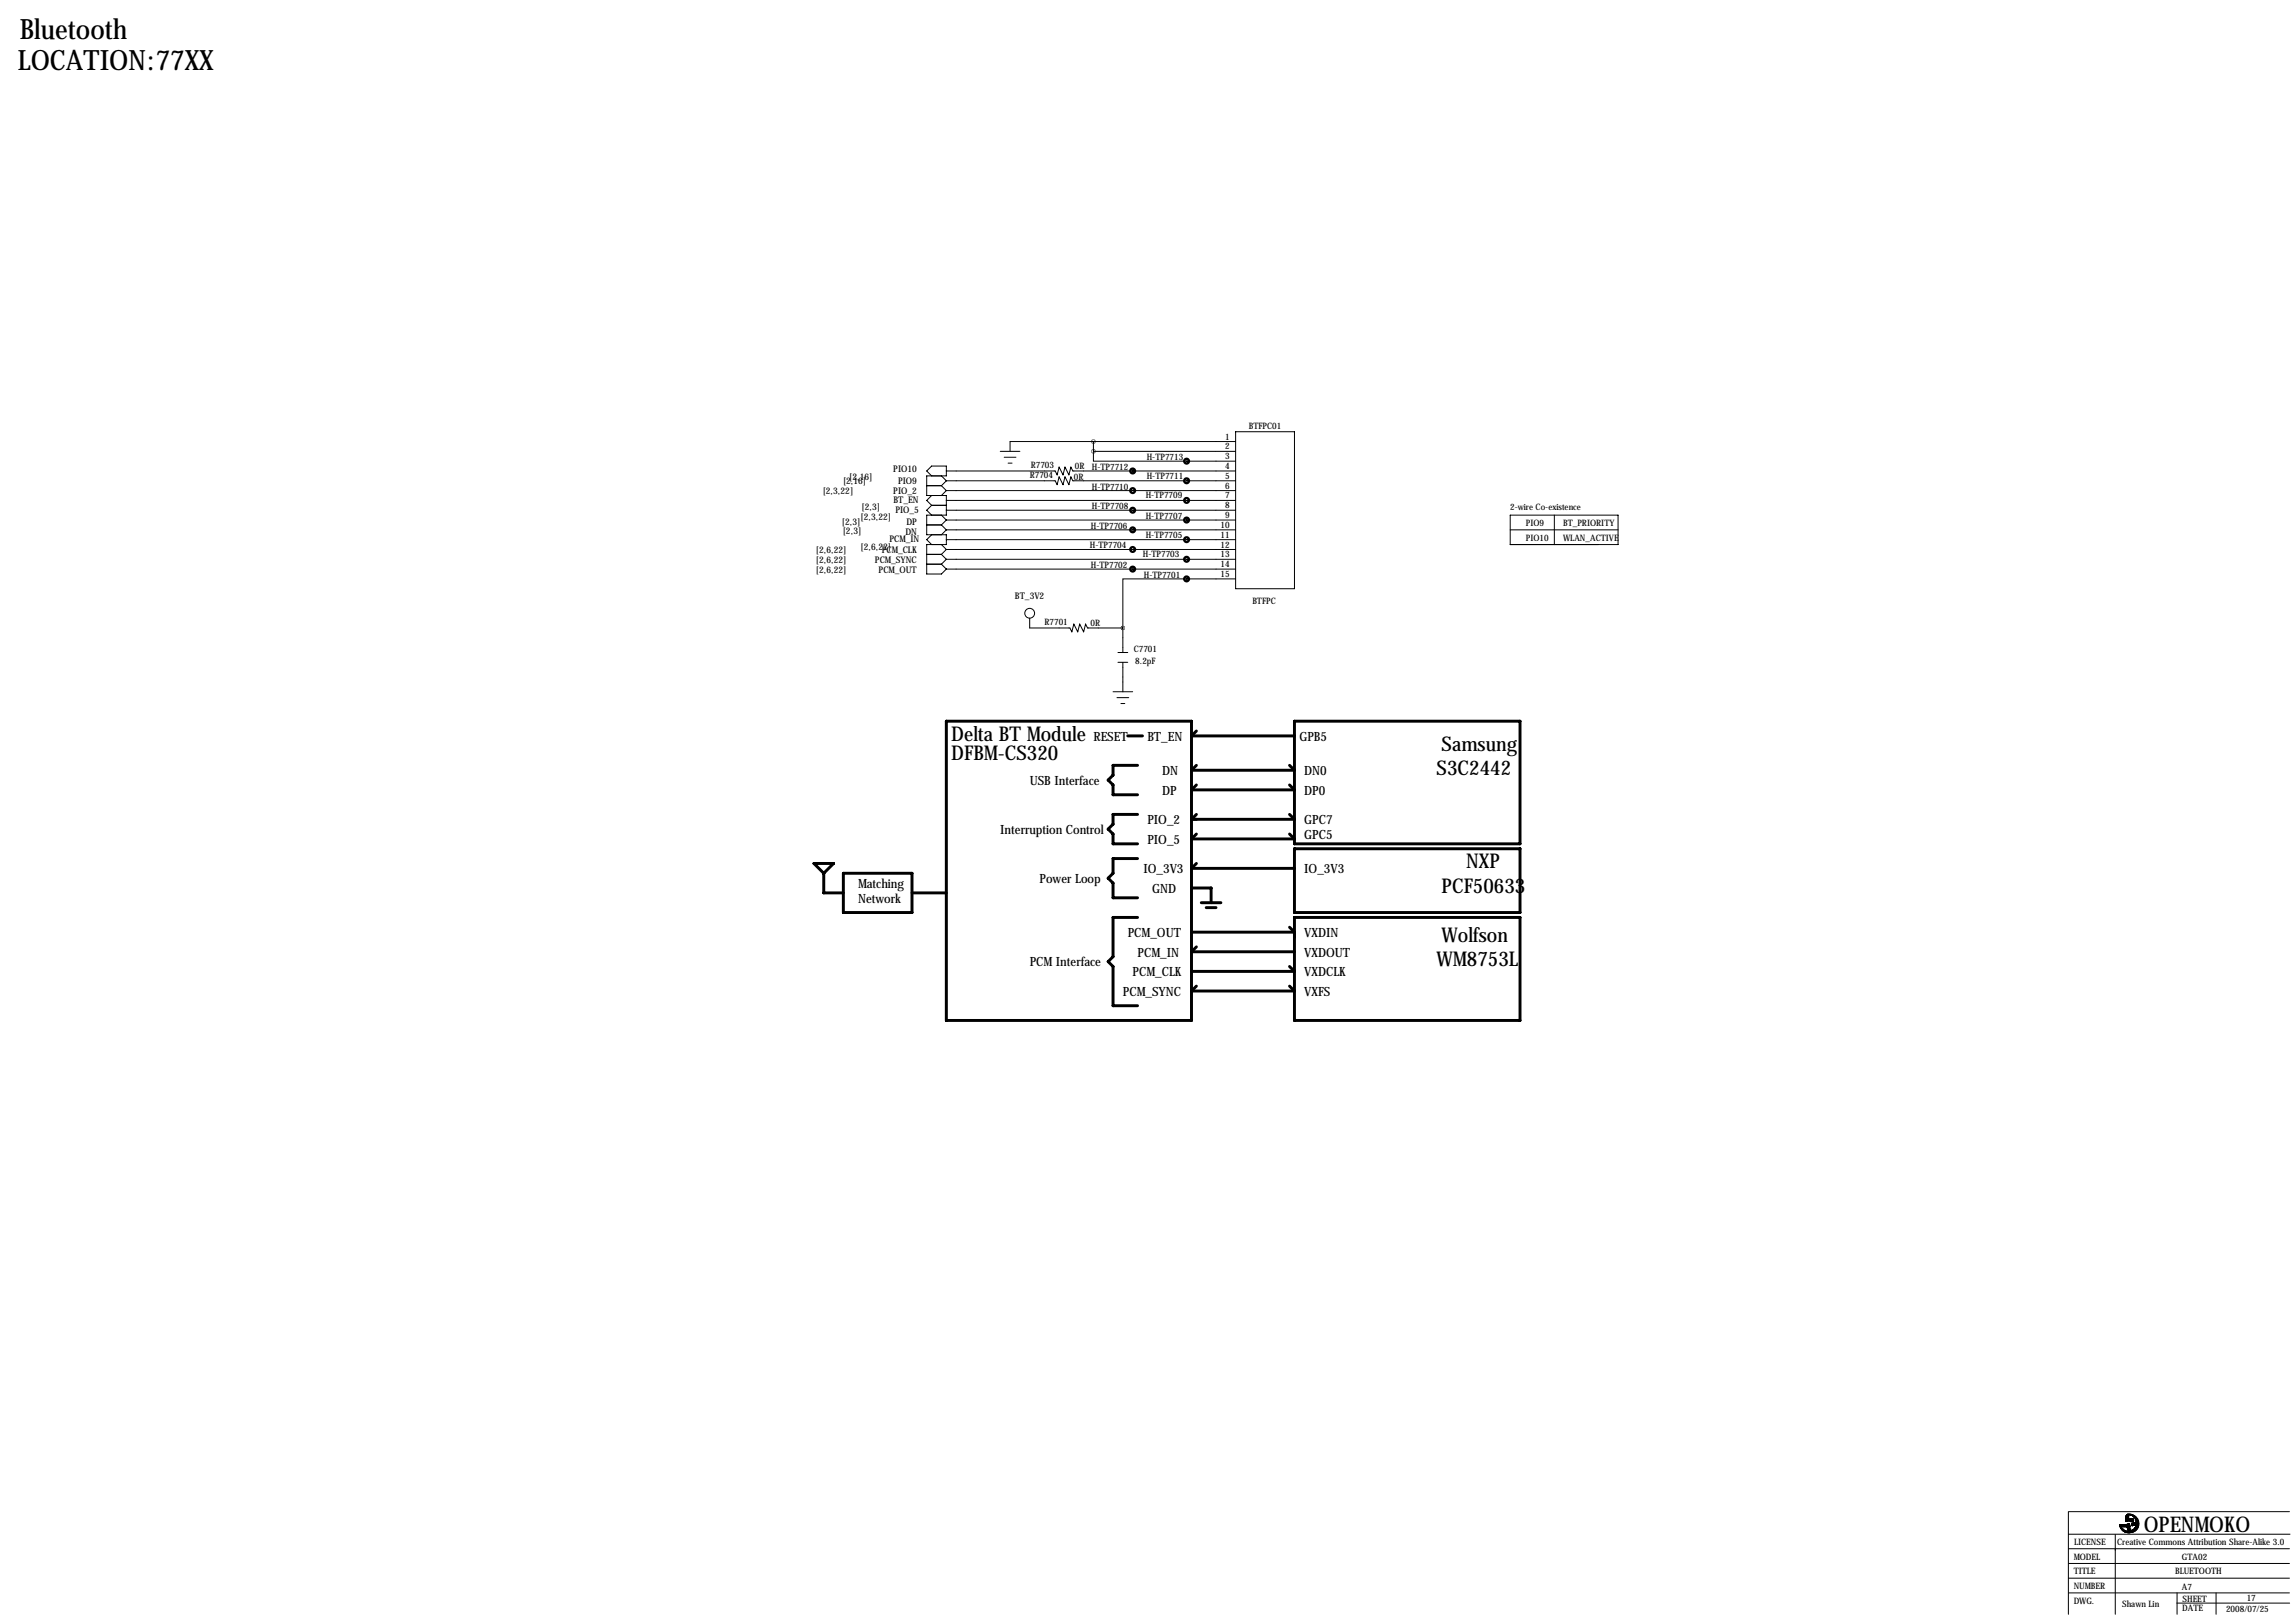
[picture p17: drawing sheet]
<svg xmlns="http://www.w3.org/2000/svg" width="594mm" height="419mm" viewBox="0 0 594 419" stroke-linecap="round" stroke-linejoin="round" font-family="sans-serif">
<defs><g id="words">
<g font-size="7.3">
<text x="5.1" y="10.2">Bluetooth</text>
<text x="4.6" y="18">LOCATION:77XX</text>
</g>
<text font-size="5.6" x="555.2" y="396.5">OPENMOKO</text>
<g font-size="5.3">
<text x="246.4" y="191.8">Delta BT Module</text>
<text x="246.4" y="196.8">DFBM-CS320</text>
<text x="373.4" y="194.3">Samsung</text>
<text x="372.1" y="200.7">S3C2442</text>
<text x="379.7" y="224.8">NXP</text>
<text x="373.4" y="231.1">PCF50633</text>
<text x="373.4" y="243.8">Wolfson</text>
<text x="372.1" y="250.2">WM8753L</text>
</g>
<g font-size="3.3">
<text x="283.2" y="191.8">RESET</text>
<text x="297.2" y="191.8">BT_EN</text>
<text x="336.6" y="191.8">GPB5</text>
<text x="266.7" y="203.2">USB Interface</text>
<text x="301" y="200.7">DN</text>
<text x="337.8" y="200.7">DN0</text>
<text x="301" y="205.7">DP</text>
<text x="337.8" y="205.7">DP0</text>
<text x="259.1" y="215.9">Interruption Control</text>
<text x="297.2" y="213.4">PIO_2</text>
<text x="337.8" y="213.4">GPC7</text>
<text x="297.2" y="218.4">PIO_5</text>
<text x="337.8" y="217.2">GPC5</text>
<text x="296.2" y="226.1">IO_3V3</text>
<text x="337.8" y="226.1">IO_3V3</text>
<text x="222.3" y="229.9">Matching</text>
<text x="222.3" y="233.7">Network</text>
<text x="269.2" y="228.6">Power Loop</text>
<text x="298.5" y="231.1">GND</text>
<text x="292.1" y="242.6">PCM_OUT</text>
<text x="337.8" y="242.6">VXDIN</text>
<text x="266.7" y="250.2">PCM Interface</text>
<text x="294.6" y="247.6">PCM_IN</text>
<text x="337.8" y="247.6">VXDOUT</text>
<text x="290.8" y="257.8">PCM_SYNC</text>
<text x="293.4" y="252.7">PCM_CLK</text>
<text x="337.8" y="252.7">VXDCLK</text>
<text x="337.8" y="257.8">VXFS</text>
</g>
<g font-size="2.4">
<text x="218.4" y="125.4">[2,16]</text>
<text x="220" y="124.2">[2,16]</text>
<text x="231.4" y="122.3">PIO10</text>
<text x="232.6" y="125.2">PIO9</text>
<text x="213.1" y="127.9">[2,3,22]</text>
<text x="231.4" y="127.8">PIO_2</text>
<text x="231.4" y="130.2">BT_EN</text>
<text x="218.1" y="135.8">[2,3]</text>
<text x="222.9" y="134.7">[2,3,22]</text>
<text x="223.2" y="132.1">[2,3]</text>
<text x="231.9" y="132.7">PIO_5</text>
<text x="234.8" y="135.9">DP</text>
<text x="211.3" y="143.2">[2,6,22]</text>
<text x="218.3" y="138.3">[2,3]</text>
<text x="222.9" y="142.3">[2,6,22]</text>
<text x="228.4" y="143.3">PCM_CLK</text>
<text x="230.4" y="140.3">PCM_IN</text>
<text x="234.5" y="138.4">DN</text>
<text x="211.3" y="145.7">[2,6,22]</text>
<text x="211.3" y="148.2">[2,6,22]</text>
<text x="226.6" y="145.8">PCM_SYNC</text>
<text x="227.6" y="148.3">PCM_OUT</text>
<text x="262.9" y="154.9">BT_3V2</text>
</g>
<g font-size="2.3">
<text x="317.3" y="113.8">1</text>
<text x="323.4" y="111">BTFPC01</text>
<text x="297" y="119.1">H-TP7713</text>
<text x="317.3" y="116.3">2</text>
<text x="317.3" y="118.9">3</text>
<text x="266.7" y="123.8">R7704</text>
<text x="267" y="121.2">R7703</text>
<text x="278.1" y="124.2">0R</text>
<text x="278.4" y="121.4">0R</text>
<text x="282.8" y="121.7">H-TP7712</text>
<text x="297" y="124">H-TP7711</text>
<text x="317.3" y="121.4">4</text>
<text x="317.3" y="124">5</text>
<text x="282.8" y="131.8">H-TP7708</text>
<text x="282.8" y="126.7">H-TP7710</text>
<text x="296.8" y="129">H-TP7709</text>
<text x="317.3" y="126.5">6</text>
<text x="317.3" y="129">7</text>
<text x="317.3" y="131.6">8</text>
<text x="282.5" y="136.9">H-TP7706</text>
<text x="296.8" y="134.4">H-TP7707</text>
<text x="316.1" y="136.7">10</text>
<text x="317.3" y="134.1">9</text>
<text x="391.2" y="132.1">2-wire Co-existence</text>
<text x="395.2" y="136.1">PIO9</text>
<text x="404.9" y="136.1">BT_PRIORITY</text>
<text x="282.3" y="142">H-TP7704</text>
<text x="296.8" y="139.2">H-TP7705</text>
<text x="316.1" y="139.2">11</text>
<text x="316.1" y="141.7">12</text>
<text x="395.2" y="140">PIO10</text>
<text x="404.9" y="140">WLAN_ACTIVE</text>
<text x="282.5" y="147.1">H-TP7702</text>
<text x="296" y="144.3">H-TP7703</text>
<text x="296.2" y="149.6">H-TP7701</text>
<text x="316.1" y="144.3">13</text>
<text x="316.1" y="146.8">14</text>
<text x="316.1" y="149.4">15</text>
<text x="270.5" y="161.9">R7701</text>
<text x="324.4" y="156.3">BTFPC</text>
<text x="282.5" y="162.1">0R</text>
<text x="293.6" y="168.7">C7701</text>
<text x="294" y="171.8">8.2pF</text>
<text x="537.2" y="400">LICENSE</text>
<text x="548.4" y="400">Creative Commons Attribution Share-Alike 3.0</text>
<text x="537.1" y="407.5">TITLE</text>
<text x="537.1" y="403.7">MODEL</text>
<text x="563.4" y="407.4">BLUETOOTH</text>
<text x="565.2" y="403.9">GTA02</text>
<text x="537.1" y="411.3">NUMBER</text>
<text x="565.2" y="411.5">A7</text>
<text x="537.1" y="415.1">DWG.</text>
<text x="549.7" y="416.1">Shawn Lin</text>
<text x="565.2" y="417.1">DATE</text>
<text x="565.3" y="414.6">SHEET</text>
<text x="576.6" y="417.3">2008/07/25</text>
<text x="581.9" y="414.5">17</text>
</g>
</g></defs>
<g fill="none" stroke="#000" stroke-width=".76">
<path d="M245.1 186.7h63.5v77.5h-63.5zM292.1 190.5h3.8M294.6 198.1h-6.3v2.6l-1.3 1.2 1.3 1.3v2.5h6.3M309.9 198.1l-1.3 1.3h26.7l-1.3-1.3M309.9 189.2l-1.3 1.3h26.7M335.3 186.7h58.4v31.7h-58.4zM294.6 210.8h-6.3v2.6l-1.3 1.2 1.3 1.3v2.5h6.3M309.9 210.8l-1.3 1.3h26.7l-1.3-1.3M309.9 215.9l-1.3 1.3h26.7l-1.3-1.3M309.9 203.2l-1.3 1.3h26.7l-1.3-1.3M335.3 219.7h58.4v16.5h-58.4zM210.8 223.5h5.1l-2.5 2.6z"/>
<path d="M213.4 226.1v5h5M218.4 226.1h17.8v10.1h-17.8zM236.2 231.1h8.9M294.6 237.5h-6.3v10.1l-1.3 1.3 1.3 1.3v10.2h6.3M294.6 222.2h-6.3v3.9l-1.3 1.2 1.3 1.3v3.8h6.3M308.6 229.9h5.1v3.8M309.9 223.5l-1.3 1.3h26.7M311.1 233.7h5.1M312.4 234.9h2.6M335.3 237.5h58.4v26.7h-58.4zM309.9 245.1l-1.3 1.3h26.7M309.9 255.3l-1.3 1.2h26.7l-1.3-1.2"/>
<path d="M334 240l1.3 1.3h-26.7M334 250.2l1.3 1.3h-26.7"/>
</g>
<g fill="none" stroke="#000" stroke-width=".26">
<path d="M259.1 116.8h5.1M260.1 118.4h3M261.1 119.9h1M283.2 116.8v2.6h24.1M283.2 116.8h36.8M283.2 114.3v2.5M307.3 119.4h.1M307.3 119.4h12.7M320 111.8h15.3v40.6h-15.3zM320 114.3h-58.4v2.5M240 135.9h3.8M240 125.7h3.8"/>
<path d="M241.3 123.2l-1.3-1.3 1.3-1.3h3.8v2.6h-5.1v5.1h5.1v5h-5.1v5.1h5.1v2.6h-5.1v7.6h3.8l1.3-1.3M241.3 128.3l-1.3 1.2 1.3 1.3M241.3 138.4l-1.3 1.3 1.3 1.3M241.3 130.8l-1.3 1.3 1.3 1.2M241.3 130.8h3.8M243.8 133.3l1.3 1.3M243.8 135.9l1.3 1.3M243.8 125.7l1.3 1.3M243.8 123.2l1.3 1.3M245.1 137.2h74.9M245.1 121.9h28.2l.5 1 .5-2 1 2 .5-2 1.1 2 .5-2 .5 1h42.1M245.1 124.5h28.2l.5 1 .5-2.1 1 2.1 .5-2.1 1.1 2.1 .5-2.1 .5 1.1h42.1"/>
<path d="M245.1 127h74.9M245.1 129.5h74.9M245.1 132.1h74.9M245.1 134.6h74.9M245.1 139.7h74.9M245.1 134.6l-1.3 1.3M245.1 137.2l-1.3 1.2M245.1 124.5l-1.3 1.2M245.1 127l-1.3 1.3M293.4 137.2h.1M293.4 132.1h.1M293.4 127h.1"/>
<path d="M293.4 121.9h.1M307.3 139.7h.1M307.3 134.6h.1M307.3 129.5h.1M307.3 124.5h.1M391.2 133.3h27.9v7.7h-27.9zM391.2 137.2h27.9M402.6 133.3v7.7M240 143.5h3.8M240 146.1h3.8M243.8 141l1.3 1.2M243.8 143.5l1.3 1.3"/>
<path d="M243.8 146.1l1.3 1.2M245.1 142.2h74.9M245.1 144.8h74.9M245.1 147.3h74.9M245.1 142.2l-1.3 1.3M245.1 144.8l-1.3 1.3M293.4 147.3h.1M293.4 142.2h.1M307.3 149.9h.1M307.3 144.8h.1M307.3 149.9h-16.5v12.7M307.3 149.9h12.7"/>
<path d="M266.7 160v2.6h10.4l.5 1 .5-2.1 1 2.1 .6-2.1 1 2.1 .5-2.1 .5 1.1h9.1M288.3 179.1h5.1M289.6 168.9h2.5M289.6 171.4h2.5M290.8 162.6v6.3M290.8 171.4v7.7M289.3 180.6h3.1M290.3 182.1h1M535.7 391.3v26.6M535.7 397.2h57.4M535.8 391.3h57.2M547.9 397.3v20.6"/>
<path d="M549 394.8h.1M549 394.9h.1M549 394.8v.1M549 394.9h2.4M549 394.9l.1 .1M549.1 394.9h.1M549.1 395h.1M549.1 394.7h.1M549.1 394.8h.1M549.1 394.7h.4M549.1 394.7h2.2M549.1 394.8h2.3"/>
<path d="M549.1 394.7v.1M549.1 394.9v.2M549.1 395.1h.1M549.1 395l.1 .2M549.1 394.7h.5M549.1 394.7l2.2 .1M549.1 394.8v.1M549.1 394.8l2.3 .1M549.1 395.2l.1 .1M549.1 394.6v.1M549.1 395.1v.1M549.1 394.9l.4 .2"/>
<path d="M549.1 394.9l2.3 .1M549.2 395.2h.1M549.2 395.3h.1M549.2 394.7h.1M549.2 395.3v.1M549.2 395.3l.1 .1M549.2 395.4h.1M549.2 395.4l.5 .4M549.2 395.4l.2 .1M549.2 395h2.2M549.3 395.4h.1M549.3 395.5h.1"/>
<path d="M549.3 395.5v.1M549.3 395.6h.1M549.3 395.5l.1 .1M549.3 395.6l.2 .2M549.3 395.6l.2 .1M549.3 395.4l.1 .1M549.4 395.5h.1M549.4 394.7h.1M549.4 395l2 .1M549.4 395.6h.1M549.4 395.7h.1M549.4 395.7h.2"/>
<path d="M549.4 395.7l.3 .1M549.5 395.1h1.9M549.5 395.1h.2M549.5 395.7h.1M549.5 394.7h.1M549.5 395.8h.2M549.5 395.8l.2 .1M549.6 395.7h.1M549.6 395.9h.1M549.6 394.7h.1M549.6 395.9v.1M549.6 395.9l.2 .1"/>
<path d="M549.6 396h.2M549.6 396h.1M549.6 396h.3M549.7 395.8h.1M549.7 395.9h.1M549.7 394.7h.1M549.7 395.1h1.7M549.7 395.1l1.7 .1M549.7 395.8v.1M549.7 395.9l.1 .1M549.7 396h.2M549.7 396l.3 .1"/>
<path d="M549.7 396l.2 .1M549.8 396.1h.2M549.8 396.1l.4 .1M549.8 396.1l.1 .1M549.8 396h.1M549.9 396.2h.1M549.9 394.7h.1M549.9 396.2h.3M549.9 396.2l.1 .1M549.9 396.2l.5 .1M549.9 396h.1M549.9 396.1h.1"/>
<path d="M549.9 396v.1M550 396.1h.1M550 396.3h.1M550 395.2h.1M550 396.3l.2 .1M550 396.3h.4M550 396.3l.6 .1M550 396.3h.5M550 396.1l.2 .1M550.1 394.7h1.2M550.1 396.4h1M550.1 396.4h.6"/>
<path d="M550.1 394.7h.1M550.2 396.2h.1M550.2 396.4h.1M550.2 396.4l.1 .1M550.2 396.4l1 .1M550.2 396.2l.2 .1M550.3 396.5h.1M550.3 396.5h2.2M550.3 396.5h2M550.4 396.3h.1M550.4 396.5l.1 .1M550.4 396.5h1.9"/>
<path d="M550.4 396.5l1.9 .1M550.5 396.3h.1M550.5 396.6h1.8M550.5 396.6h1.6M550.5 395.2h.1M550.5 396.3l.1 .1M550.6 396.4h.1M550.6 393.1h.1M550.6 393.4h.1M550.6 393.7h.1M550.6 393.1h.5M550.6 393.7h.6"/>
<path d="M550.6 392.9h.5M550.6 392.9l.5 .2M550.6 393.2h.5M550.6 393.1l.5 .1M550.6 393.4h.5M550.6 393.4l.5 .1M550.6 393.7v.1M550.6 393.7l.1 .1M550.6 393.8h.1M550.6 395.2h.1M550.6 392.6h.5M550.6 392.6v1.1"/>
<path d="M550.6 392.6l.5 .1M550.6 392.9h.1M550.7 393.8h.1M550.7 395.2h.1M550.7 392.4h.4M550.7 392.5h.4M550.7 392.4v.1M550.7 392.4l.4 .1M550.7 392.5l-.1 .1M550.7 392.5l.4 .1M550.7 396.4h.1M550.7 392.4h.1"/>
<path d="M550.8 396.4h.1M550.8 392.2h.1M550.8 395.2h.1M550.8 392.2h.3M550.8 392.2l-.1 .2M550.8 392.2l.3 .2M550.9 392.1h.1M550.9 392.1h.3M550.9 395.3h.6M550.9 392.1l-.1 .1M550.9 392.1l.2 .1M550.9 394.6l-.2 .1"/>
<path d="M550.9 394.6h.4M550.9 394.6l.4 .1M550.9 395.2v.1M550.9 395.2h.5M550.9 395.3v.1M550.9 395.3l.6 .1M550.9 395.4h.6M550.9 396.7h.7M550.9 395.4l.2 .4M550.9 395.4l.7 .4M551 392h.1M551 396.4h.1"/>
<path d="M551 392.1h.1M551 392h.8M551 392.1h-.1M551 392.1h.2M551.1 392h.1M551.1 392.1h.1M551.1 392.7h.1M551.1 393.7h.1M551.1 392.7h-.5l.5 .2M551.1 396.4l.1 .1M551.1 395.8h.5M551.1 395.8h.1"/>
<path d="M551.1 395.8l.1 .4M551.1 395.8l.6 .2M551.1 392.7v.2M551.1 393.7l-.4 .1M551.1 392.2h.1M551.1 392.4h.1M551.1 392.5h.1M551.1 392.6h.1M551.1 392.9h.1M551.1 393.1h.1M551.1 393.2h.1M551.1 393.3h.1"/>
<path d="M551.1 393.4h.1M551.1 393.5h.1M551.1 394.6h.1M551.1 393.2h-.5l.5 .1M551.1 393.5h-.5h.6M551.1 394.6h.2M551.1 396h.6M551.1 393.3h-.5l.5 .1M551.1 394.6h-.2M551.1 396h.1M551.1 392.2v.4M551.1 392.9v.6"/>
<path d="M551.1 392.6v.1M551.2 396.5h.1M551.2 392.1h.1M551.2 393.5h.1M551.2 393.7h.1M551.2 396h.5M551.2 393.5h-.6l.6 .2M551.2 396l.5 .2M551.2 392.1l-.1 .1M551.2 393.5v.2M551.2 396.2h.1M551.2 396.2h.6"/>
<path d="M551.2 396.2l.1 .1M551.2 396.2l.6 .1M551.3 394.6h.1M551.3 394.7h.1M551.3 394.8h.1M551.3 396.3h.1M551.3 396.4l-.1 .1M551.3 396.3h1.4M551.3 396.4l1.2 .1M551.3 396.3l.1 .1M551.3 396.3l.6 .1M551.3 394.6v.2"/>
<path d="M551.4 396.4h.1M551.4 394.8h.1M551.4 394.9h.1M551.4 395h.1M551.4 394.8v.2M551.4 395.1h.1M551.4 395.2h.1M551.4 395.2h-.5l.6 .1M551.4 396.4l.1 .1M551.4 396.4l.5 .1M551.4 395v.2M551.4 395.2l.1 .1"/>
<path d="M551.5 395.3h.1M551.5 395.4h.1M551.5 395.3v.1M551.5 395.4l.1 .4M551.5 392h.1M551.5 396.5h.1M551.5 396.5l.1 .1M551.5 396.5l.4 .1M551.6 396.7h.1M551.6 396.6h.3M551.6 392h.1M551.6 393.4h.1"/>
<path d="M551.6 395.8h.1M551.6 396.6h.1M551.6 393.4h.8M551.6 393.4v.2M551.6 393.4l.8 .1M551.6 393.5h.8M551.6 393.6l.1 .1M551.6 393.6l.7 .1M551.6 395.8l.2 .5M551.7 393.7h.1M551.7 396h.1M551.7 393.2h.6"/>
<path d="M551.7 393.7h.6M551.7 393.3h.6M551.7 393.2v.1M551.7 393.2l.6 .1M551.7 393.3l-.1 .1M551.7 393.3l.7 .1M551.7 393.7l.1 .1M551.7 393.7l.5 .1M551.7 392h.1M551.7 396.2h.1M551.8 393.1h.1M551.8 393.8h.1"/>
<path d="M551.8 396.6h.1M551.8 393.1h.4M551.8 393.8h.4M551.8 392v.1M551.8 393.2h.5M551.8 393.2h.4M551.8 393.1v.1M551.8 393.1l.4 .1M551.8 393.2h-.1M551.8 393.8l.3 .1M551.8 393.8l.1 .1M551.8 392.1h.1"/>
<path d="M551.8 396.7h.1M551.8 396.3h.1M551.8 392.1l-.4-.1 .5 .1M551.8 396.3v.1M551.8 396.3l.9 .1M551.8 396.4h-.2M551.8 396.4h.8M551.8 396.7h-.2M551.8 396.3l.1 .2M551.9 392.1h.1M551.9 396.7h.1M551.9 396.4h.1"/>
<path d="M551.9 392.1l.2 .1M551.9 396.7l-1.2-.1 .9 .1M551.9 393.1h.1M551.9 396.5h.1M551.9 396.6h.1M551.9 393.1h-.1M551.9 393.1h.3M551.9 393.9h.2zM551.9 396.5v.1M552 396.5h.1M552 392.1h.1M552 396.3h.1"/>
<path d="M552 396.6h.1M552 392.1h-.5l.9 .1M552 396.3h.8M552 396.3h.7M552 396.6l-.1 .1M552.1 392.1h.1M552.1 396.6h.1M552.1 393.1h.1M552.1 393.9h.1M552.1 392.1h-.4l.6 .1M552.1 392.1l.2 .1M552.1 394.4h1.3"/>
<path d="M552.1 394.4v.1M552.1 394.4l1.2 .1M552.1 394.6h.1M552.1 394.7h.1M552.1 392.2l.1 .1M552.1 392.2l.4 .1M552.1 394.6h1M552.1 394.7h.9M552.1 394.7h.7M552.1 394.5v.3h.6M552.1 394.5h1.2M552.1 394.5l1 .1"/>
<path d="M552.1 394.6h.9M552.1 394.7l.6 .1M552.2 393.1h.1M552.2 394.8h.1M552.2 394.9h.1M552.2 396.2h.7M552.2 396.2l-.3 .1M552.2 396.2l.6 .1M552.2 394.8v.1M552.2 394.8h.3M552.2 396.2h.1M552.2 393.2h.1"/>
<path d="M552.2 393.8h.1M552.2 392.3h.3M552.2 392.3l.2 .1M552.2 392.3l.7 .2M552.2 393.1v.1M552.2 393.8l-.1 .1M552.3 392.2h.1M552.3 396.5h.1M552.3 396.6h.1M552.3 394.3h1.5M552.3 392.2l.2 .1M552.3 396.5v.1"/>
<path d="M552.3 396.6h-.2M552.3 394.3l-.2 .1M552.3 394.3l1.1 .1M552.3 393.2h.1M552.3 393.3h.1M552.3 393.7h.1M552.3 393.2v.1M552.3 393.3l.1 .1M552.3 393.7l-.1 .1M552.4 392.2h.1M552.4 393.4h.1M552.4 393.5h.1"/>
<path d="M552.4 393.5h-.8h.8M552.4 396.1h.7M552.4 393.4v.2M552.4 396.1h.1M552.4 396.1h.6M552.4 396.1l-.2 .1M552.4 396.1l.5 .1M552.4 393.6l-.1 .1M552.4 392.4h.3M552.4 392.4l.1 .1M552.4 392.4l.4 .1M552.5 392.3h.1"/>
<path d="M552.5 396.4h.1M552.5 396.5h.1M552.5 394.8h.1M552.5 392.5h.3M552.5 392.5h.1M552.5 392.5h.4M552.5 396l-.1 .1M552.5 396h.6M552.5 396l.6 .1M552.5 392.3l.2 .1M552.5 396.4v.1M552.5 396.5h-.2"/>
<path d="M552.5 394.8l-.3 .1M552.6 396.4h.1M552.6 394.8h.1M552.6 394.8h-.1M552.6 392.5h.3M552.6 392.5l.5 .2M552.6 396h.6M552.6 396h-.1M552.6 396h.5M552.7 396.4h.1M552.7 395.9h.5M552.7 395.9l-.1 .1"/>
<path d="M552.7 395.9l.5 .1M552.7 396.4h-1.4M552.7 394.3h-.4M552.7 394.3h.8M552.7 392.4h.1M552.7 395.9h.1M552.7 396.3h.1M552.7 394.8h.1M552.7 392.4l.1 .1M552.8 392.5h.1M552.8 396.3h.1M552.8 396.3l-.2 .1"/>
<path d="M552.8 394.7h.1M552.8 394.7l-.1 .1M552.9 396.2h.1M552.9 394.7h.1M552.9 395.7h.5M552.9 395.7h.1M552.9 395.7h.4M552.9 395.7l-.2 .2M552.9 395.7l.4 .1M552.9 396.2l-.1 .1M552.9 394.2h.7M552.9 394.2l-.2 .1"/>
<path d="M552.9 394.7h-.1M552.9 392.5h.1M552.9 392.9l.2 .1M552.9 392.9l-.1-.2 .4 .2M552.9 392.9h.3M552.9 392.9l.5 .1M552.9 392.5l.2 .2M553 394.7h.1M553 395.6l-.1 .1M553 395.6h.5M553 395.6l.4 .1M553 395.5h.1"/>
<path d="M553 396.1h.1M553 394.6h.1M553 395.5h.5M553 395.5l.5 .1M553 396.1l-.8 .1M553 396.1l-.1 .1M553 394.6h-.9l.9 .1M553.1 392.7h.1M553.1 396h.1M553.1 396.1h.1M553.1 394.6h.1M553.1 393.1l.1 .1"/>
<path d="M553.1 393h.3M553.1 393v.1M553.1 396v.1M553.1 393.1h.3M553.1 393l.3 .1M553.1 393.1l.4 .1M553.1 392.7l.3 .3M553.1 394.1l-.2 .1M553.1 394.1l.5 .1M553.1 394.6l-.1 .1M553.1 395.3h.1M553.1 395.3h.5"/>
<path d="M553.1 395.4h.4M553.1 395.3v.1M553.1 395.3l.4 .1M553.1 395.4l-.1 .2M553.1 395.4l.4 .1M553.1 394.1h.1M553.1 394.1h.6M553.2 393.2h.1M553.2 396h.1M553.2 393.2h.3M553.2 393.2l.1 .2M553.2 393.2l.4 .2"/>
<path d="M553.2 395.3h.4M553.2 395.3h-.1M553.2 396h-.1M553.2 392.9h.1M553.2 395.1h.1M553.2 395.9h.1M553.2 395.2v.1M553.2 395.1h.4M553.2 395.2h.4M553.2 395.1v.1M553.2 395.1l.4 .1M553.2 395.2l.4 .1"/>
<path d="M553.2 395.9v.1M553.3 395.8h.1M553.3 393.4h.3M553.3 393.4v.1M553.3 395v.1M553.3 393.5h.3M553.3 393.4l.3 .1M553.3 393.5l.1 .4M553.3 393.5l.3 .1M553.3 395h.4M553.3 395.1h.4M553.3 395l.4 .1"/>
<path d="M553.3 395.1h-.1M553.3 395.1h.3M553.3 395.8h-.5l.4 .1M553.3 395.8l-.1 .1M553.3 394h.4M553.3 394l-.2 .1M553.3 394l.4 .1M553.3 395.7h.1M553.3 394.5h.1M553.3 393.6h.3M553.3 393.6v.1M553.3 394.8v.1"/>
<path d="M553.3 393.7h.4M553.3 393.6l.4 .1M553.3 393.7l.4 .2M553.3 394.8h.4M553.3 394.8l.4 .1M553.3 394.9h.4M553.3 394.9v.1M553.3 394.9l.4 .1M553.3 395.7v.1M553.3 394.5l-.2 .1M553.4 393h.1M553.4 393.1h.1"/>
<path d="M553.4 395.7h.1M553.4 394h.1M553.4 393.9h.3M553.4 393v.1M553.4 393.9v.1M553.4 394.5v.2M553.4 394h.3M553.4 393.9l.3 .1M553.4 394v.1M553.4 394l.3 .1M553.4 394.5h.4M553.4 394.5l.3 .2"/>
<path d="M553.4 394.7h.3M553.4 394.7l-.1 .1M553.4 394.7l.3 .1M553.4 393.1l.1 .1M553.4 394h-.1M553.4 394.4h.1M553.4 394.1v.3M553.4 394.1l.3 .1M553.4 394.2l.4 .1M553.4 394.4h.4M553.4 394.3l.4 .1M553.4 394.4v.1"/>
<path d="M553.4 394.4l.4 .1M553.5 393.2h.1M553.5 395.5h.1M553.5 395.6h.1M553.5 393.9h.1M553.5 394.3h.1M553.5 395.5v.1M553.5 393.2l.1 .2M553.5 395.6l-.2 .1M553.5 393.9h.2M553.5 393.9l-.1 .1M553.5 393.9l.2 .1"/>
<path d="M553.5 394.3l-.2 .2M553.5 395.4h.1M553.5 395.4v.1M553.6 393.4h.1M553.6 393.5h.1M553.6 395.3h.1M553.6 393.8h.1M553.6 394.3h.1M553.6 393.8v.1M553.6 393.4v.1M553.6 393.5v.1M553.6 395.3l-.1 .1"/>
<path d="M553.6 393.8l-.1 .1M553.6 394.3h-.1M553.6 393.6h.1M553.6 395.1h.1M553.6 395.2h.1M553.6 393.9h.1M553.6 394.2h.1M553.6 393.6l.1 .1M553.6 395.1v.1M553.6 395.2v.1M553.6 394.2v.1M553.7 393.7h.1"/>
<path d="M553.7 393.9h.1M553.7 394.9h.1M553.7 395h.1M553.7 395.1h.1M553.7 394h.1M553.7 393.7v.5M553.7 393.9v.1M553.7 395.1h-.1M553.7 394.1l-.1 .1M553.7 394.1h.1M553.7 394.2h.1M553.7 394.7h.1"/>
<path d="M553.7 394.8h.1M553.7 394.1h-.6M553.7 394.2h-.9l.8 .1M553.7 394.7h-.3h.3M553.7 394.9h-.4h.4M553.7 394.7v.4M553.7 394.2l.1 .1M553.8 394.3h.1M553.8 394.4h.1M553.8 394.5h.1M553.8 394.3v.2M553.8 394.5l-.1 .2"/>
<path d="M535.8 400.9h57.2M535.8 404.7h57.2M535.8 408.5h57.2M535.8 412.3h57.2M563.8 415h29.2M563.9 412.3v5.6M574 412.3v5.6"/>
<circle cx="307.3" cy="119.4" r=".46"/>
<circle cx="293.4" cy="127" r=".46"/>
<circle cx="293.4" cy="121.9" r=".46"/>
<circle cx="293.4" cy="137.2" r=".46"/>
<circle cx="293.4" cy="132.1" r=".46"/>
<circle cx="307.3" cy="139.7" r=".46"/>
<circle cx="307.3" cy="124.5" r=".46"/>
<circle cx="307.3" cy="129.5" r=".46"/>
<circle cx="307.3" cy="134.6" r=".46"/>
<circle cx="266.7" cy="158.7" r="1.27"/>
<circle cx="293.4" cy="147.3" r=".46"/>
<circle cx="293.4" cy="142.2" r=".46"/>
<circle cx="307.3" cy="149.9" r=".46"/>
<circle cx="307.3" cy="144.8" r=".46"/>
</g>
<g fill="none" stroke="#000" stroke-width=".51">
<circle cx="307.3" cy="119.4" r=".66"/>
<circle cx="293.4" cy="127" r=".66"/>
<circle cx="293.4" cy="137.2" r=".66"/>
<circle cx="293.4" cy="132.1" r=".66"/>
<circle cx="293.4" cy="121.9" r=".66"/>
<circle cx="307.3" cy="139.7" r=".66"/>
<circle cx="307.3" cy="124.5" r=".66"/>
<circle cx="307.3" cy="129.5" r=".66"/>
<circle cx="307.3" cy="134.6" r=".66"/>
<circle cx="293.4" cy="142.2" r=".66"/>
<circle cx="293.4" cy="147.3" r=".66"/>
<circle cx="307.3" cy="149.9" r=".66"/>
<circle cx="307.3" cy="144.8" r=".66"/>
</g>
<path d="M307.3 149.9a.05 .05 0 0 0 .1 0 .05 .05 0 0 0-.1 0zM293.3 147.3a.05 .05 0 0 0 .1 0 .05 .05 0 0 0-.1 0zM307.3 144.8a.05 .05 0 0 0 .1 0 .05 .05 0 0 0-.1 0zM293.3 142.2a.05 .05 0 0 0 .1 0 .05 .05 0 0 0-.1 0zM307.3 139.7a.05 .05 0 0 0 .1 0 .05 .05 0 0 0-.1 0zM293.3 137.2a.05 .05 0 0 0 .1 0 .05 .05 0 0 0-.1 0zM307.3 134.6a.05 .05 0 0 0 .1 0 .05 .05 0 0 0-.1 0zM293.3 132.1a.05 .05 0 0 0 .1 0 .05 .05 0 0 0-.1 0zM307.3 129.5a.05 .05 0 0 0 .1 0 .05 .05 0 0 0-.1 0zM293.3 127a.05 .05 0 0 0 .1 0 .05 .05 0 0 0-.1 0zM307.3 124.5a.05 .05 0 0 0 .1 0 .05 .05 0 0 0-.1 0zM293.3 121.9a.05 .05 0 0 0 .1 0 .05 .05 0 0 0-.1 0zM307.3 119.4a.05 .05 0 0 0 .1 0 .05 .05 0 0 0-.1 0zM290.8 162.6a.05 .05 0 0 0 .1 0 .05 .05 0 0 0-.1 0z" fill="#000" stroke="#000" stroke-width="1"/>
<use href="#words"/>
</svg>
